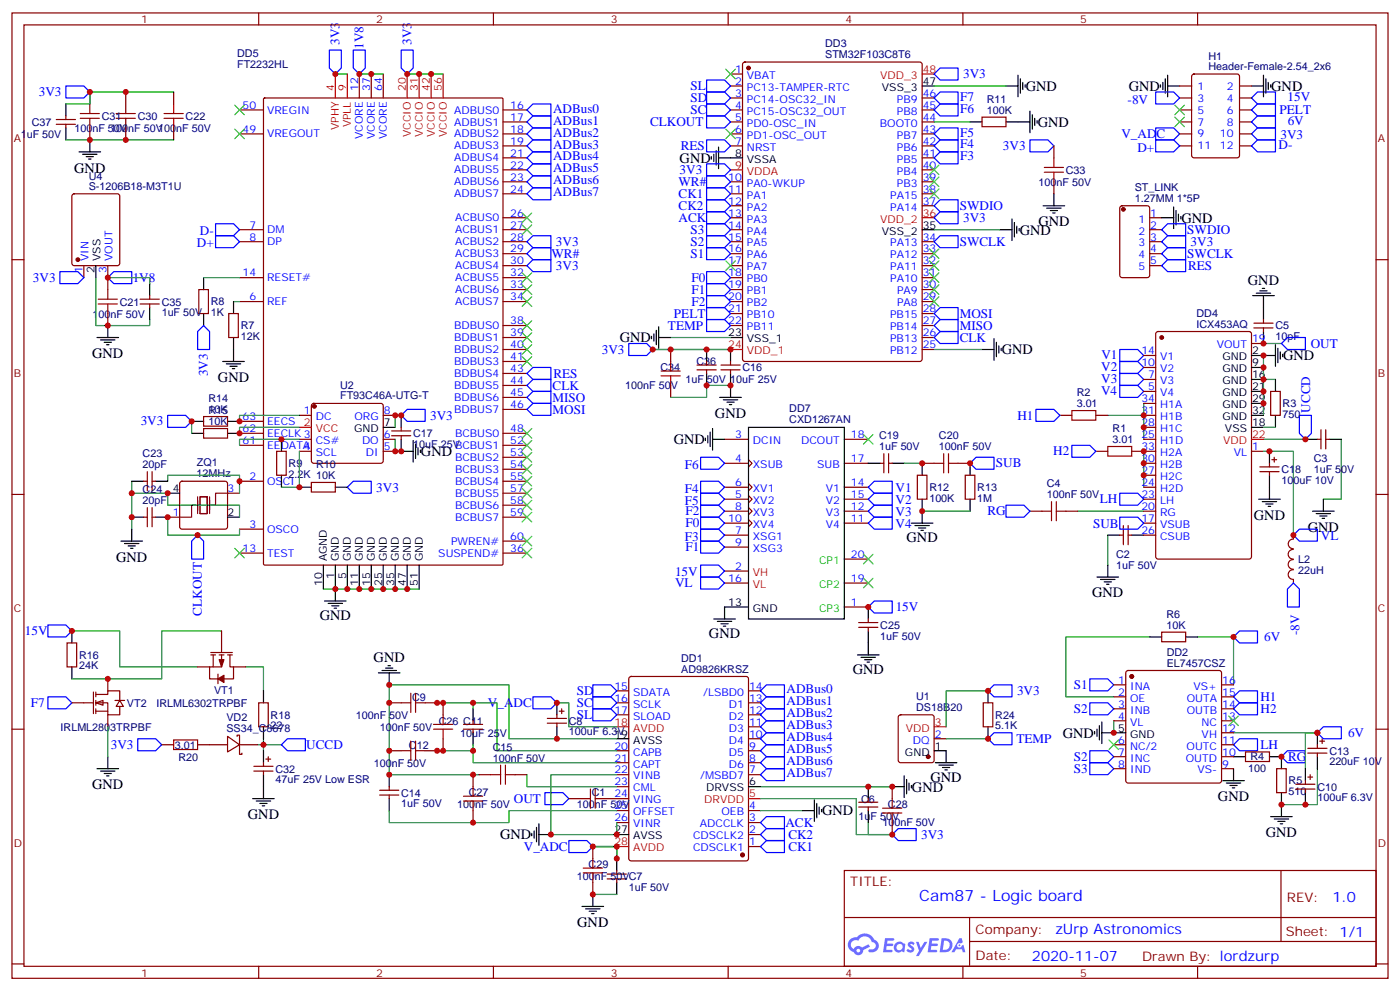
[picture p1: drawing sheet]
<svg xmlns="http://www.w3.org/2000/svg" width="412mm" height="292mm" viewBox="0 0 412 292" stroke-linecap="round" stroke-linejoin="round" font-family="sans-serif">
<defs><g id="words">
<text font-size="4.6" fill="#00f" x="270.8" y="265.4">Cam87 - Logic board</text>
<g font-size="4.2">
<text x="302.2" y="26.7">GND</text>
<text x="332.5" y="26.7">GND</text>
<text x="374.5" y="26.7">GND</text>
<text x="305.7" y="37.3">GND</text>
<text x="200.2" y="47.9">GND</text>
<text x="21.9" y="50.8">GND</text>
<text x="348" y="65.5">GND</text>
<text x="300.4" y="69.1">GND</text>
<text x="305.9" y="66.7">GND</text>
<text x="367.6" y="83.9">GND</text>
<text x="182.6" y="100.8">GND</text>
<text x="27.2" y="105.5">GND</text>
<text x="295.1" y="104.4">GND</text>
<text x="378" y="106.1">GND</text>
<text x="64.2" y="112.6">GND</text>
<text x="210.6" y="123">GND</text>
<text x="198.4" y="130.8">GND</text>
<text x="124" y="134.4">GND</text>
<text x="369.4" y="153">GND</text>
<text x="267.1" y="159.7">GND</text>
<text x="385.2" y="156.6">GND</text>
<text x="34.2" y="165.5">GND</text>
<text x="321.7" y="176">GND</text>
<text x="94.2" y="182.7">GND</text>
<text x="208.8" y="188">GND</text>
<text x="110.1" y="195">GND</text>
<text x="251.2" y="198.5">GND</text>
<text x="313.1" y="217.3">GND</text>
<text x="27.2" y="232.4">GND</text>
<text x="268.6" y="233.1">GND</text>
<text x="274.1" y="230.3">GND</text>
<text x="358.8" y="236">GND</text>
<text x="73" y="241.2">GND</text>
<text x="242.2" y="240.2">GND</text>
<text x="147.3" y="247.2">GND</text>
<text x="372.9" y="246.6">GND</text>
<text x="170" y="273.1">GND</text>
</g>
<g font-size="4.2" fill="#00f">
<text x="392.5" y="265.7">1.0</text>
<text x="310.9" y="275.2">zUrp Astronomics</text>
<text x="304" y="283">2020-11-07</text>
</g>
<g font-size="3.9" fill="#00f">
<text x="100" y="13.3" transform="rotate(-90 100 13.3)">3V3</text>
<text x="107.1" y="14.5" transform="rotate(-90 107.1 14.5)">1V8</text>
<text x="121.2" y="13.3" transform="rotate(-90 121.2 13.3)">3V3</text>
<text x="283.7" y="23.1">3V3</text>
<text x="11.5" y="28.3">3V3</text>
<text x="203.4" y="26.6">SL</text>
<text x="282.9" y="29.6">F7</text>
<text x="379.3" y="29.6">15V</text>
<text x="162.9" y="33.2">ADBus0</text>
<text x="203.4" y="33.6">SC</text>
<text x="203.4" y="30.1">SD</text>
<text x="282.9" y="33.2">F6</text>
<text x="332.2" y="30.6">-8V</text>
<text x="376.9" y="33.7">PELT</text>
<text x="162.9" y="36.7">ADBus1</text>
<text x="162.9" y="40.2">ADBus2</text>
<text x="191.5" y="37.1">CLKOUT</text>
<text x="282.9" y="40.2">F5</text>
<text x="330.3" y="40.7">V_ADC</text>
<text x="377.2" y="40.8">3V3</text>
<text x="379.3" y="36.7">6V</text>
<text x="162.9" y="43.7">ADBus3</text>
<text x="162.9" y="47.3">ADBus4</text>
<text x="200.5" y="44.2">RES</text>
<text x="282.9" y="47.3">F3</text>
<text x="282.9" y="43.7">F4</text>
<text x="295.4" y="44.2">3V3</text>
<text x="335" y="44.6">D+</text>
<text x="376.6" y="43.9">D-</text>
<text x="162.9" y="50.8">ADBus5</text>
<text x="200.2" y="51.2">3V3</text>
<text x="162.9" y="54.3">ADBus6</text>
<text x="162.9" y="57.9">ADBus7</text>
<text x="199.9" y="54.8">WR#</text>
<text x="199.9" y="58.3">CK1</text>
<text x="199.9" y="61.8">CK2</text>
<text x="199.9" y="65.4">ACK</text>
<text x="282.7" y="61.8">SWDIO</text>
<text x="283.7" y="65.4">3V3</text>
<text x="58.9" y="69.3">D-</text>
<text x="203.4" y="68.9">S3</text>
<text x="349.7" y="68.9">SWDIO</text>
<text x="58" y="72.8">D+</text>
<text x="162.5" y="76">WR#</text>
<text x="163.8" y="72.5">3V3</text>
<text x="203.4" y="72.4">S2</text>
<text x="203.4" y="76">S1</text>
<text x="282.7" y="72.4">SWCLK</text>
<text x="349.7" y="76">SWCLK</text>
<text x="350.7" y="72.4">3V3</text>
<text x="9.7" y="83">3V3</text>
<text x="39.1" y="83.1">1V8</text>
<text x="163.8" y="79.5">3V3</text>
<text x="203.7" y="83">F0</text>
<text x="350" y="79.5">RES</text>
<text x="203.7" y="86.6">F1</text>
<text x="198.5" y="93.6">PELT</text>
<text x="203.7" y="90.1">F2</text>
<text x="282.7" y="93.6">MOSI</text>
<text x="196.8" y="97.1">TEMP</text>
<text x="282.7" y="100.7">CLK</text>
<text x="282.7" y="97.1">MISO</text>
<text x="177.3" y="104.1">3V3</text>
<text x="324.4" y="105.9">V1</text>
<text x="386.1" y="102.6">OUT</text>
<text x="61.2" y="110.9" transform="rotate(-90 61.2 110.9)">3V3</text>
<text x="163" y="111.2">RES</text>
<text x="324.4" y="112.9">V3</text>
<text x="324.4" y="109.4">V2</text>
<text x="162.8" y="114.8">CLK</text>
<text x="162.8" y="118.3">MISO</text>
<text x="324.4" y="116.4">V4</text>
<text x="41.4" y="125.3">3V3</text>
<text x="126.7" y="123.8">3V3</text>
<text x="162.8" y="121.8">MOSI</text>
<text x="299.7" y="123.6">H1</text>
<text x="385.9" y="121.6" transform="rotate(-90 385.9 121.6)">UCCD</text>
<text x="293.4" y="137.7">SUB</text>
<text x="310.3" y="134.1">H2</text>
<text x="201.8" y="138.1">F6</text>
<text x="110.8" y="144.9">3V3</text>
<text x="201.7" y="145.2">F4</text>
<text x="201.8" y="148.7">F5</text>
<text x="263.8" y="148.4">V2</text>
<text x="263.8" y="144.8">V1</text>
<text x="324" y="148.2">LH</text>
<text x="201.9" y="155.4">F0</text>
<text x="201.9" y="151.8">F2</text>
<text x="263.8" y="151.9">V3</text>
<text x="263.8" y="155.4">V4</text>
<text x="290.9" y="151.8">RG</text>
<text x="322" y="155.5">SUB</text>
<text x="201.8" y="159.3">F3</text>
<text x="389.1" y="158.9">VL</text>
<text x="201.9" y="162.4">F1</text>
<text x="198.9" y="173">VL</text>
<text x="198.9" y="169.5">15V</text>
<text x="59.4" y="181.3" transform="rotate(-90 59.4 181.3)">CLKOUT</text>
<text x="263.8" y="180.1">15V</text>
<text x="7.3" y="187.1">15V</text>
<text x="372.4" y="188.9">6V</text>
<text x="382.7" y="187" transform="rotate(-90 382.7 187)">-8V</text>
<text x="316.3" y="203">S1</text>
<text x="9.1" y="208.3">F7</text>
<text x="143.7" y="208.3">V_ADC</text>
<text x="169.9" y="204.7">SD</text>
<text x="169.9" y="208.2">SC</text>
<text x="231.7" y="207.8">ADBus1</text>
<text x="231.7" y="204.3">ADBus0</text>
<text x="299.6" y="204.6">3V3</text>
<text x="371.3" y="206.5">H1</text>
<text x="169.9" y="211.8">SL</text>
<text x="231.7" y="214.8">ADBus3</text>
<text x="231.7" y="211.3">ADBus2</text>
<text x="316.3" y="210">S2</text>
<text x="371.3" y="210">H2</text>
<text x="32.6" y="220.6">3V3</text>
<text x="90.2" y="220.7">UCCD</text>
<text x="231.7" y="221.9">ADBus5</text>
<text x="231.7" y="218.4">ADBus4</text>
<text x="299.4" y="218.8">TEMP</text>
<text x="371.3" y="220.6">LH</text>
<text x="397.1" y="217.1">6V</text>
<text x="231.7" y="225.4">ADBus6</text>
<text x="316.3" y="224.1">S2</text>
<text x="316.3" y="227.6">S3</text>
<text x="379.5" y="224.2">RG</text>
<text x="231.7" y="229">ADBus7</text>
<text x="151.4" y="236.5">OUT</text>
<text x="231.4" y="243.7">ACK</text>
<text x="154.3" y="250.7">V_ADC</text>
<text x="232.2" y="250.7">CK1</text>
<text x="232.2" y="247.2">CK2</text>
<text x="271.4" y="247">3V3</text>
</g>
<g font-size="3.9" fill="#800">
<text x="250.5" y="261">TITLE:</text>
<text x="379.1" y="265.7">REV:</text>
<text x="287.4" y="275.2">Company:</text>
<text x="378.7" y="275.8">Sheet: 1/1</text>
<text x="287.4" y="282.9">Date:</text>
<text x="336.4" y="282.9">Drawn By: lordzurp</text>
</g>
<g font-size="3.2" fill="#800">
<text x="41.6" y="6.8">1</text>
<text x="110.8" y="6.8">2</text>
<text x="179.9" y="6.8">3</text>
<text x="249.1" y="6.8">4</text>
<text x="318.2" y="6.8">5</text>
<text x="4.1" y="41.9">A</text>
<text x="405.9" y="41.9">A</text>
<text x="4.1" y="111.1">B</text>
<text x="405.9" y="111.1">B</text>
<text x="4.1" y="180.2">C</text>
<text x="405.9" y="180.2">C</text>
<text x="4.1" y="249.3">D</text>
<text x="405.9" y="249.3">D</text>
<text x="41.6" y="287.6">1</text>
<text x="110.8" y="287.6">2</text>
<text x="179.9" y="287.6">3</text>
<text x="249.1" y="287.6">4</text>
<text x="318.2" y="287.6">5</text>
</g>
<g font-size="3.2" fill="#000080">
<text x="69.8" y="16.8">DD5</text>
<text x="243.1" y="17.1">STM32F103C8T6</text>
<text x="243.1" y="13.9">DD3</text>
<text x="356" y="17.6">H1</text>
<text x="69.8" y="20">FT2232HL</text>
<text x="356" y="20.7">Header-Female-2.54_2x6</text>
<text x="30" y="35.3">C31</text>
<text x="40.6" y="35.3">C30</text>
<text x="54.7" y="35.3">C22</text>
<text x="290.7" y="33.4">100K</text>
<text x="290.7" y="30.3">R11</text>
<text x="6.1" y="40.6">1uF 50V</text>
<text x="9.3" y="37">C37</text>
<text x="21.9" y="38.9">100nF 50V</text>
<text x="32.5" y="38.9">100nF 50V100nF 50V</text>
<text x="26.1" y="52.9">U4</text>
<text x="314" y="51.2">C33</text>
<text x="26.1" y="56">S-1206B18-M3T1U</text>
<text x="305.9" y="54.7">100nF 50V</text>
<text x="334.3" y="59.4">1.27MM 1*5P</text>
<text x="334.3" y="56.2">ST_LINK</text>
<text x="62.1" y="89.9">R8</text>
<text x="27.2" y="93.5">100nF 50V</text>
<text x="35.3" y="90">C21</text>
<text x="47.6" y="93.1">1uF 50V</text>
<text x="47.6" y="90">C35</text>
<text x="62.1" y="93.2">1K</text>
<text x="352.4" y="93.3">DD4</text>
<text x="70.9" y="100.2">12K</text>
<text x="70.9" y="97">R7</text>
<text x="352.4" y="96.5">ICX453AQ</text>
<text x="375.7" y="100.2">10pF</text>
<text x="375.7" y="97">C5</text>
<text x="205.1" y="107.6">C36</text>
<text x="194.5" y="109.3">C34</text>
<text x="201.9" y="112.9">1uF 50V 10uF 25V</text>
<text x="218.7" y="109.4">C16</text>
<text x="61.4" y="118.5">R14</text>
<text x="100.2" y="117.7">FT93C46A-UTG-T</text>
<text x="100.2" y="114.6">U2</text>
<text x="184.2" y="114.6">100nF 50V</text>
<text x="317.2" y="119.9">3.01</text>
<text x="317.2" y="116.7">R2</text>
<text x="377.8" y="120">R3</text>
<text x="61.4" y="121.6">10K</text>
<text x="61.4" y="125.2">10K</text>
<text x="61.4" y="122">R15</text>
<text x="232.5" y="124.7">CXD1267AN</text>
<text x="232.5" y="121.5">DD7</text>
<text x="377.8" y="123.1">750</text>
<text x="121.7" y="132">10uF 25V</text>
<text x="121.7" y="128.8">C17</text>
<text x="259" y="129.4">C19</text>
<text x="276.6" y="129.4">C20</text>
<text x="327.7" y="130.5">3.01</text>
<text x="327.7" y="127.3">R1</text>
<text x="42" y="137.9">20pF</text>
<text x="42" y="134.7">C23</text>
<text x="58" y="137.3">ZQ1</text>
<text x="85" y="137.6">R9</text>
<text x="93.1" y="137.9">R10</text>
<text x="259" y="132.6">1uF 50V</text>
<text x="276.6" y="132.6">100nF 50V</text>
<text x="387" y="136.2">C3</text>
<text x="57.9" y="140.5">12MHz</text>
<text x="85" y="140.8">2.2K 10K</text>
<text x="308.3" y="143.5">C4</text>
<text x="377.5" y="142.5">100uF 10V</text>
<text x="377.5" y="139.4">C18</text>
<text x="387" y="139.4">1uF 50V</text>
<text x="42" y="148.4">20pF</text>
<text x="42" y="145.3">C24</text>
<text x="273.8" y="147.8">100K</text>
<text x="273.8" y="144.7">R12</text>
<text x="287.9" y="147.8">1M</text>
<text x="287.9" y="144.7">R13</text>
<text x="308.3" y="146.7">100nF 50V</text>
<text x="328.8" y="167.6">1uF 50V</text>
<text x="328.8" y="164.4">C2</text>
<text x="382.4" y="165.8">L2</text>
<text x="382.4" y="169">22uH</text>
<text x="259.3" y="185.3">C25</text>
<text x="343.6" y="185.1">10K</text>
<text x="343.6" y="182">R6</text>
<text x="259.3" y="188.4">1uF 50V</text>
<text x="23.3" y="197.2">24K</text>
<text x="23.3" y="194.1">R16</text>
<text x="200.7" y="195">DD1</text>
<text x="343.7" y="196.4">EL7457CSZ</text>
<text x="343.7" y="193.2">DD2</text>
<text x="200.7" y="198.2">AD9826KRSZ</text>
<text x="37.4" y="208.2">VT2</text>
<text x="46.1" y="208.2">IRLML6302TRPBF</text>
<text x="63.1" y="204.4">VT1</text>
<text x="121.4" y="206.4">C9</text>
<text x="269.9" y="209.5">DS18B20</text>
<text x="269.9" y="206.3">U1</text>
<text x="17.8" y="215.2">IRLML2803TRPBF</text>
<text x="66.7" y="215.5">SS34_C8678</text>
<text x="66.7" y="212.3">VD2</text>
<text x="79.7" y="214.8">22</text>
<text x="79.7" y="211.7">R18</text>
<text x="104.8" y="211.7">100nF 50V</text>
<text x="111.8" y="215.2">100nF 50V</text>
<text x="129.3" y="213.4">C26 C11</text>
<text x="167.6" y="213.4">C8</text>
<text x="293.2" y="214.8">5.1K</text>
<text x="293.2" y="211.7">R24</text>
<text x="51.5" y="220.5">3.01</text>
<text x="120.5" y="220.5">C12</text>
<text x="135.6" y="216.9">10uF 25V</text>
<text x="145.2" y="221.1">C15</text>
<text x="167.6" y="216.6">100uF 6.3V</text>
<text x="52.6" y="224">R20</text>
<text x="81.1" y="227.5">C32</text>
<text x="110.1" y="225.8">100nF 50V</text>
<text x="145.2" y="224.3">100nF 50V</text>
<text x="367.7" y="227.5">100</text>
<text x="368.3" y="224">R4</text>
<text x="391.6" y="225.4">220uF 10V</text>
<text x="391.6" y="222.2">C13</text>
<text x="81.1" y="230.8">47uF 25V Low ESR</text>
<text x="379.6" y="231.1">R5</text>
<text x="388.1" y="232.9">C10</text>
<text x="118.2" y="237.8">1uF 50V</text>
<text x="118.2" y="234.6">C14</text>
<text x="134.7" y="238.1">100nF 50V</text>
<text x="138.1" y="234.6">C27</text>
<text x="170" y="238.1">100nF 50V</text>
<text x="174.3" y="234.6">C1</text>
<text x="253.7" y="236.4">C6</text>
<text x="261.6" y="238.1">C28</text>
<text x="379.6" y="234.3">510</text>
<text x="388.1" y="236">100uF 6.3V</text>
<text x="252.9" y="241.7">1uF 50V</text>
<text x="259.9" y="243.4">100nF 50V</text>
<text x="173.4" y="255.7">C29</text>
<text x="170" y="259.3">100nF 50VC7</text>
<text x="185.2" y="262.5">1uF 50V</text>
</g>
<g font-size="3.2" fill="#00f">
<text x="216.5" y="21.4">1</text>
<text x="220" y="23.2">VBAT</text>
<text x="105.5" y="26.7" transform="rotate(-90 105.5 26.7)">12</text>
<text x="109" y="26.7" transform="rotate(-90 109 26.7)">37</text>
<text x="112.5" y="26.7" transform="rotate(-90 112.5 26.7)">64</text>
<text x="216.5" y="25">2</text>
<text x="216.5" y="28.5">3</text>
<text x="220" y="26.7">PC13-TAMPER-RTC</text>
<text x="271.8" y="28.5">46</text>
<text x="352.8" y="26.4">1</text>
<text x="352.8" y="29.9">3</text>
<text x="361.3" y="26.4">2</text>
<text x="361.3" y="29.9">4</text>
<text x="71.5" y="32">50</text>
<text x="78.7" y="33.4">VREGIN</text>
<text x="133.8" y="33.4">ADBUS0</text>
<text x="150.3" y="32">16</text>
<text x="150.3" y="35.6">17</text>
<text x="216.5" y="32">4</text>
<text x="216.5" y="35.6">5</text>
<text x="220" y="30.3">PC14-OSC32_IN</text>
<text x="220" y="33.8">PC15-OSC32_OUT</text>
<text x="264.2" y="33.8">PB8</text>
<text x="264.2" y="30.3">PB9</text>
<text x="271.8" y="35.6">44</text>
<text x="271.8" y="32">45</text>
<text x="352.8" y="33.4">5</text>
<text x="361.3" y="33.4">6</text>
<text x="71.5" y="39.1">49</text>
<text x="78.7" y="40.5">VREGOUT</text>
<text x="106.9" y="41" transform="rotate(-90 106.9 41)">VCORE</text>
<text x="110.4" y="41" transform="rotate(-90 110.4 41)">VCORE</text>
<text x="113.9" y="41" transform="rotate(-90 113.9 41)">VCORE</text>
<text x="133.8" y="37">ADBUS1</text>
<text x="133.8" y="40.5">ADBUS2</text>
<text x="150.3" y="39.1">18</text>
<text x="216.5" y="39.1">6</text>
<text x="220" y="37.3">PD0-OSC_IN</text>
<text x="220" y="40.9">PD1-OSC_OUT</text>
<text x="259.2" y="37.3">BOOT0</text>
<text x="264.2" y="40.9">PB7</text>
<text x="271.8" y="39.1">43</text>
<text x="352.8" y="37">7</text>
<text x="352.8" y="40.5">9</text>
<text x="359.3" y="40.5">10</text>
<text x="361.3" y="37">8</text>
<text x="133.8" y="44">ADBUS3</text>
<text x="133.8" y="47.6">ADBUS4</text>
<text x="150.3" y="42.6">19</text>
<text x="150.3" y="46.1">21</text>
<text x="216.5" y="42.6">7</text>
<text x="220" y="44.4">NRST</text>
<text x="264.2" y="47.9">PB5</text>
<text x="264.2" y="44.4">PB6</text>
<text x="271.8" y="46.1">41</text>
<text x="271.8" y="42.6">42</text>
<text x="352.8" y="44">11</text>
<text x="359.3" y="44">12</text>
<text x="133.8" y="51.1">ADBUS5</text>
<text x="150.3" y="49.7">22</text>
<text x="150.3" y="53.2">23</text>
<text x="214.5" y="53.2">10</text>
<text x="264.2" y="51.4">PB4</text>
<text x="271.8" y="53.2">39</text>
<text x="271.8" y="49.7">40</text>
<text x="133.8" y="54.6">ADBUS6</text>
<text x="133.8" y="58.1">ADBUS7</text>
<text x="150.3" y="56.7">24</text>
<text x="214.5" y="56.7">11</text>
<text x="220" y="55">PA0-WKUP</text>
<text x="220" y="58.5">PA1</text>
<text x="262.2" y="58.5">PA15</text>
<text x="264.2" y="55">PB3</text>
<text x="271.8" y="56.7">38</text>
<text x="134" y="65.2">ACBUS0</text>
<text x="150.3" y="63.8">26</text>
<text x="214.5" y="60.3">12</text>
<text x="214.5" y="63.8">13</text>
<text x="220" y="62">PA2</text>
<text x="220" y="65.5">PA3</text>
<text x="262.2" y="62">PA14</text>
<text x="271.8" y="60.3">37</text>
<text x="335.3" y="65.5">1</text>
<text x="338.8" y="63.8">1</text>
<text x="73.5" y="67.3">7</text>
<text x="73.5" y="70.8">8</text>
<text x="78.7" y="68.7">DM</text>
<text x="134" y="68.7">ACBUS1</text>
<text x="150.3" y="67.3">27</text>
<text x="150.3" y="70.8">28</text>
<text x="214.5" y="67.3">14</text>
<text x="214.5" y="70.8">15</text>
<text x="220" y="69.1">PA4</text>
<text x="271.8" y="70.8">34</text>
<text x="335.3" y="69.1">2</text>
<text x="338.8" y="70.8">3</text>
<text x="338.8" y="67.3">2</text>
<text x="26.1" y="76.9" transform="rotate(-90 26.1 76.9)">VIN</text>
<text x="33.2" y="76.9" transform="rotate(-90 33.2 76.9)">VOUT</text>
<text x="78.7" y="72.2">DP</text>
<text x="134" y="72.2">ACBUS2</text>
<text x="134" y="75.8">ACBUS3</text>
<text x="150.3" y="74.4">29</text>
<text x="150.3" y="77.9">30</text>
<text x="214.5" y="74.4">16</text>
<text x="214.5" y="77.9">17</text>
<text x="220" y="72.6">PA5</text>
<text x="220" y="76.1">PA6</text>
<text x="262.2" y="76.1">PA12</text>
<text x="262.2" y="72.6">PA13</text>
<text x="271.8" y="77.9">32</text>
<text x="271.8" y="74.4">33</text>
<text x="335.3" y="76.1">4</text>
<text x="335.3" y="72.6">3</text>
<text x="338.8" y="77.9">5</text>
<text x="338.8" y="74.4">4</text>
<text x="24.3" y="80.4" transform="rotate(-90 24.3 80.4)">1</text>
<text x="31.4" y="80.4" transform="rotate(-90 31.4 80.4)">3</text>
<text x="71.5" y="81.4">14</text>
<text x="78.7" y="82.8">RESET#</text>
<text x="134" y="79.3">ACBUS4</text>
<text x="134" y="82.8">ACBUS5</text>
<text x="150.3" y="81.4">32</text>
<text x="214.5" y="81.4">18</text>
<text x="220" y="79.7">PA7</text>
<text x="220" y="83.2">PB0</text>
<text x="262.2" y="83.2">PA10</text>
<text x="262.2" y="79.7">PA11</text>
<text x="271.8" y="81.4">31</text>
<text x="335.3" y="79.7">5</text>
<text x="73.5" y="88.5">6</text>
<text x="78.7" y="89.9">REF</text>
<text x="134" y="86.4">ACBUS6</text>
<text x="134" y="89.9">ACBUS7</text>
<text x="150.3" y="84.9">33</text>
<text x="150.3" y="88.5">34</text>
<text x="214.5" y="84.9">19</text>
<text x="214.5" y="88.5">20</text>
<text x="220" y="86.7">PB1</text>
<text x="264.2" y="86.7">PA9</text>
<text x="271.8" y="88.5">29</text>
<text x="271.8" y="84.9">30</text>
<text x="150.3" y="95.5">38</text>
<text x="214.5" y="92">21</text>
<text x="214.5" y="95.5">22</text>
<text x="220" y="90.2">PB2</text>
<text x="220" y="93.8">PB10</text>
<text x="262.2" y="93.8">PB15</text>
<text x="264.2" y="90.2">PA8</text>
<text x="271.8" y="95.5">27</text>
<text x="271.8" y="92">28</text>
<text x="133.8" y="96.9">BDBUS0</text>
<text x="133.8" y="100.5">BDBUS1</text>
<text x="150.3" y="99.1">39</text>
<text x="220" y="97.3">PB11</text>
<text x="262.2" y="100.8">PB13</text>
<text x="262.2" y="97.3">PB14</text>
<text x="271.8" y="99.1">26</text>
<text x="368.8" y="100.8">19</text>
<text x="133.8" y="104">BDBUS2</text>
<text x="133.8" y="107.5">BDBUS3</text>
<text x="150.3" y="102.6">40</text>
<text x="150.3" y="106.1">41</text>
<text x="262.2" y="104.4">PB12</text>
<text x="271.8" y="102.6">25</text>
<text x="336.2" y="104.4">14</text>
<text x="336.2" y="107.9">10</text>
<text x="341.7" y="106.1">V1</text>
<text x="358.4" y="102.6">VOUT</text>
<text x="133.8" y="111.1">BDBUS4</text>
<text x="150.3" y="109.6">43</text>
<text x="150.3" y="113.2">44</text>
<text x="338.2" y="111.4">7</text>
<text x="341.7" y="109.6">V2</text>
<text x="341.7" y="113.2">V3</text>
<text x="133.8" y="114.6">BDBUS5</text>
<text x="133.8" y="118.1">BDBUS6</text>
<text x="150.3" y="116.7">45</text>
<text x="336.2" y="118.5">34</text>
<text x="338.2" y="114.9">5</text>
<text x="341.7" y="116.7">V4</text>
<text x="71.5" y="123.8">63</text>
<text x="78.7" y="125.2">EECS</text>
<text x="89.5" y="122">1</text>
<text x="93" y="123.8">DC</text>
<text x="104.4" y="123.8">ORG</text>
<text x="113.1" y="122">8</text>
<text x="133.8" y="121.6">BDBUS7</text>
<text x="150.3" y="120.2">46</text>
<text x="336.2" y="122">31</text>
<text x="336.2" y="125.5">28</text>
<text x="341.7" y="120.2">H1A</text>
<text x="341.7" y="123.8">H1B</text>
<text x="71.5" y="127.3">62</text>
<text x="71.5" y="130.8">61</text>
<text x="78.7" y="128.7">EECLK 3</text>
<text x="93" y="130.8">CS#</text>
<text x="106.6" y="130.8">DO</text>
<text x="113.1" y="129">6</text>
<text x="134" y="128.7">BCBUS0</text>
<text x="150.3" y="127.3">48</text>
<text x="150.3" y="130.8">52</text>
<text x="216.5" y="129">3</text>
<text x="221.8" y="130.8">DCIN</text>
<text x="236" y="130.8">DCOUT</text>
<text x="250.6" y="129">18</text>
<text x="336.2" y="129">25</text>
<text x="341.7" y="127.3">H1C</text>
<text x="341.7" y="130.8">H1D</text>
<text x="78.7" y="132.2">EEDATA</text>
<text x="89.5" y="132.6">4</text>
<text x="93" y="134.3">SCL</text>
<text x="107.8" y="134.3">DI</text>
<text x="113.1" y="132.6">5</text>
<text x="134" y="132.2">BCBUS1</text>
<text x="134" y="135.7">BCBUS2</text>
<text x="150.3" y="134.3">53</text>
<text x="150.3" y="137.9">54</text>
<text x="216.5" y="136.1">4</text>
<text x="221.8" y="137.9">XSUB</text>
<text x="240.7" y="137.9">SUB</text>
<text x="250.6" y="136.1">17</text>
<text x="336.2" y="132.6">33</text>
<text x="336.2" y="136.1">30</text>
<text x="341.7" y="134.3">H2A</text>
<text x="341.7" y="137.9">H2B</text>
<text x="363.4" y="134.3">VL</text>
<text x="368.8" y="132.6">1</text>
<text x="73.5" y="141.4">2</text>
<text x="78.7" y="142.8">OSCI</text>
<text x="134" y="139.3">BCBUS3</text>
<text x="134" y="142.8">BCBUS4</text>
<text x="150.3" y="141.4">55</text>
<text x="216.5" y="143.2">6</text>
<text x="250.6" y="143.2">14</text>
<text x="336.2" y="139.6">27</text>
<text x="336.2" y="143.2">24</text>
<text x="341.7" y="141.4">H2C</text>
<text x="67" y="144.9">3</text>
<text x="134" y="146.3">BCBUS5</text>
<text x="134" y="149.9">BCBUS6</text>
<text x="150.3" y="144.9">57</text>
<text x="150.3" y="148.4">58</text>
<text x="216.5" y="146.7">5</text>
<text x="221.8" y="148.4">XV2</text>
<text x="221.8" y="144.9">XV1</text>
<text x="243.2" y="144.9">V1</text>
<text x="243.2" y="148.4">V2</text>
<text x="250.6" y="146.7">15</text>
<text x="336.2" y="146.7">23</text>
<text x="341.7" y="144.9">H2D</text>
<text x="341.7" y="148.4">LH</text>
<text x="50.9" y="152">1</text>
<text x="73.5" y="155.5">3</text>
<text x="134" y="153.4">BCBUS7</text>
<text x="150.3" y="152">59</text>
<text x="214.5" y="153.7">10</text>
<text x="216.5" y="150.2">8</text>
<text x="221.8" y="152">XV3</text>
<text x="221.8" y="155.5">XV4</text>
<text x="243.2" y="155.5">V4</text>
<text x="243.2" y="152">V3</text>
<text x="250.6" y="153.7">11</text>
<text x="250.6" y="150.2">12</text>
<text x="336.2" y="150.2">20</text>
<text x="336.2" y="153.7">17</text>
<text x="341.7" y="152">RG</text>
<text x="341.7" y="155.5">VSUB</text>
<text x="78.7" y="156.9">OSCO</text>
<text x="132.9" y="160.4">PWREN#</text>
<text x="150.3" y="159">60</text>
<text x="216.5" y="157.3">7</text>
<text x="216.5" y="160.8">9</text>
<text x="221.8" y="159">XSG1</text>
<text x="336.2" y="157.3">26</text>
<text x="341.7" y="159">CSUB</text>
<text x="71.5" y="162.6">13</text>
<text x="78.7" y="164">TEST</text>
<text x="129.1" y="164">SUSPEND#</text>
<text x="150.3" y="162.6">36</text>
<text x="216.5" y="167.9">2</text>
<text x="221.8" y="162.6">XSG3</text>
<text x="250.6" y="164.3">20</text>
<text x="214.5" y="171.4">16</text>
<text x="250.6" y="171.4">19</text>
<text x="250.6" y="178.4">1</text>
<text x="181" y="203.1">15</text>
<text x="220.7" y="203.1">14</text>
<text x="329.4" y="201.4">1</text>
<text x="332.9" y="203.1">INA</text>
<text x="351.6" y="203.1">VS+</text>
<text x="360" y="201.4">16</text>
<text x="181" y="206.7">16</text>
<text x="186.5" y="204.9">SDATA</text>
<text x="186.5" y="208.4">SCLK</text>
<text x="207.2" y="204.9">/LSBD0</text>
<text x="214.7" y="208.4">D1</text>
<text x="220.7" y="206.7">13</text>
<text x="329.4" y="204.9">2</text>
<text x="329.4" y="208.4">3</text>
<text x="332.9" y="206.7">OE</text>
<text x="349.6" y="206.7">OUTA</text>
<text x="360" y="208.4">14</text>
<text x="360" y="204.9">15</text>
<text x="181" y="210.2">17</text>
<text x="186.5" y="211.9">SLOAD</text>
<text x="214.7" y="215.5">D3</text>
<text x="214.7" y="211.9">D2</text>
<text x="220.7" y="213.7">11</text>
<text x="220.7" y="210.2">12</text>
<text x="329.4" y="211.9">4</text>
<text x="332.9" y="210.2">INB</text>
<text x="332.9" y="213.7">VL</text>
<text x="349.6" y="210.2">OUTB</text>
<text x="353.9" y="213.7">NC</text>
<text x="360" y="215.5">12</text>
<text x="360" y="211.9">13</text>
<text x="181" y="220.8">20</text>
<text x="214.7" y="219">D4</text>
<text x="220.7" y="220.8">9</text>
<text x="220.7" y="217.2">10</text>
<text x="268.9" y="219">DQ</text>
<text x="275.3" y="217.2">2</text>
<text x="329.4" y="219">6</text>
<text x="332.9" y="220.8">NC/2</text>
<text x="349.5" y="220.8">OUTC</text>
<text x="354" y="217.2">VH</text>
<text x="360" y="219">11</text>
<text x="181" y="224.3">21</text>
<text x="181" y="227.8">22</text>
<text x="186.5" y="222.5">CAPB</text>
<text x="186.5" y="226.1">CAPT</text>
<text x="214.7" y="226.1">D6</text>
<text x="214.7" y="222.5">D5</text>
<text x="220.7" y="227.8">7</text>
<text x="220.7" y="224.3">8</text>
<text x="329.4" y="222.5">7</text>
<text x="329.4" y="226.1">8</text>
<text x="332.9" y="224.3">INC</text>
<text x="332.9" y="227.8">IND</text>
<text x="349.3" y="224.3">OUTD</text>
<text x="352.7" y="227.8">VS-</text>
<text x="360" y="226.1">9</text>
<text x="360" y="222.5">10</text>
<text x="181" y="231.4">23</text>
<text x="186.5" y="229.6">VINB</text>
<text x="186.5" y="233.1">CML</text>
<text x="206.3" y="229.6">/MSBD7</text>
<text x="181" y="234.9">24</text>
<text x="181" y="238.4">25</text>
<text x="186.5" y="236.6">VING</text>
<text x="220.7" y="238.4">4</text>
<text x="181" y="241.9">26</text>
<text x="186.5" y="240.2">OFFSET</text>
<text x="186.5" y="243.7">VINR</text>
<text x="206.2" y="243.7">ADCCLK</text>
<text x="212.5" y="240.2">OEB</text>
<text x="220.7" y="245.5">2</text>
<text x="220.7" y="241.9">3</text>
<text x="204.2" y="250.8">CDSCLK1</text>
<text x="204.2" y="247.2">CDSCLK2</text>
<text x="220.7" y="249">1</text>
</g>
<g font-size="3.2" fill="#f00">
<text x="259.2" y="23.2">VDD_3</text>
<text x="271.8" y="21.4">48</text>
<text x="98.4" y="26.7" transform="rotate(-90 98.4 26.7)">4</text>
<text x="102" y="26.7" transform="rotate(-90 102 26.7)">9</text>
<text x="119.6" y="26.7" transform="rotate(-90 119.6 26.7)">20</text>
<text x="123.1" y="26.7" transform="rotate(-90 123.1 26.7)">31</text>
<text x="126.6" y="26.7" transform="rotate(-90 126.6 26.7)">42</text>
<text x="130.2" y="26.7" transform="rotate(-90 130.2 26.7)">56</text>
<text x="99.8" y="38.3" transform="rotate(-90 99.8 38.3)">VPHY</text>
<text x="103.4" y="37.5" transform="rotate(-90 103.4 37.5)">VPLL</text>
<text x="121" y="40.3" transform="rotate(-90 121 40.3)">VCCIO</text>
<text x="124.5" y="40.3" transform="rotate(-90 124.5 40.3)">VCCIO</text>
<text x="128.1" y="40.3" transform="rotate(-90 128.1 40.3)">VCCIO</text>
<text x="131.6" y="40.3" transform="rotate(-90 131.6 40.3)">VCCIO</text>
<text x="216.5" y="49.7">9</text>
<text x="220" y="51.4">VDDA</text>
<text x="259.2" y="65.5">VDD_2</text>
<text x="271.8" y="63.8">36</text>
<text x="214.5" y="102.6">24</text>
<text x="220" y="104.4">VDD_1</text>
<text x="89.5" y="125.5">2</text>
<text x="93" y="127.3">VCC</text>
<text x="360.3" y="130.8">VDD</text>
<text x="368.8" y="129">22</text>
<text x="221.8" y="169.6">VH</text>
<text x="221.8" y="173.1">VL</text>
<text x="181" y="213.7">18</text>
<text x="186.5" y="215.5">AVDD</text>
<text x="266.8" y="215.5">VDD</text>
<text x="275.3" y="213.7">3</text>
<text x="207.5" y="236.6">DRVDD</text>
<text x="220.7" y="234.9">5</text>
<text x="181" y="249">28</text>
<text x="186.5" y="250.8">AVDD</text>
</g>
<g font-size="3.2">
<text x="259.8" y="26.7">VSS_3</text>
<text x="271.8" y="25">47</text>
<text x="216.5" y="46.1">8</text>
<text x="220" y="47.9">VSSA</text>
<text x="259.8" y="69.1">VSS_2</text>
<text x="271.8" y="67.3">35</text>
<text x="29.6" y="76.9" transform="rotate(-90 29.6 76.9)">VSS</text>
<text x="27.9" y="80.4" transform="rotate(-90 27.9 80.4)">2</text>
<text x="214.5" y="99.1">23</text>
<text x="220" y="100.8">VSS_1</text>
<text x="360.1" y="106.1">GND</text>
<text x="368.8" y="107.9">9</text>
<text x="368.8" y="104.4">2</text>
<text x="360.1" y="113.2">GND</text>
<text x="360.1" y="109.6">GND</text>
<text x="368.8" y="111.4">16</text>
<text x="360.1" y="116.7">GND</text>
<text x="368.8" y="118.5">29</text>
<text x="368.8" y="114.9">21</text>
<text x="113.1" y="125.5">7</text>
<text x="360.1" y="123.8">GND</text>
<text x="360.1" y="120.2">GND</text>
<text x="368.8" y="125.5">18</text>
<text x="368.8" y="122">32</text>
<text x="104.3" y="127.3">GND</text>
<text x="360.8" y="127.3">VSS</text>
<text x="50.9" y="144.9">4</text>
<text x="67" y="152">2</text>
<text x="96.3" y="165.4" transform="rotate(-90 96.3 165.4)">AGND</text>
<text x="99.8" y="165.4" transform="rotate(-90 99.8 165.4)">GND</text>
<text x="103.4" y="165.4" transform="rotate(-90 103.4 165.4)">GND</text>
<text x="106.9" y="165.4" transform="rotate(-90 106.9 165.4)">GND</text>
<text x="110.4" y="165.4" transform="rotate(-90 110.4 165.4)">GND</text>
<text x="113.9" y="165.4" transform="rotate(-90 113.9 165.4)">GND</text>
<text x="117.5" y="165.4" transform="rotate(-90 117.5 165.4)">GND</text>
<text x="121" y="165.4" transform="rotate(-90 121 165.4)">GND</text>
<text x="124.5" y="165.4" transform="rotate(-90 124.5 165.4)">GND</text>
<text x="94.9" y="172.6" transform="rotate(-90 94.9 172.6)">10</text>
<text x="98.4" y="170.6" transform="rotate(-90 98.4 170.6)">1</text>
<text x="102" y="170.6" transform="rotate(-90 102 170.6)">5</text>
<text x="105.5" y="172.6" transform="rotate(-90 105.5 172.6)">11</text>
<text x="109" y="172.6" transform="rotate(-90 109 172.6)">15</text>
<text x="112.5" y="172.6" transform="rotate(-90 112.5 172.6)">25</text>
<text x="116.1" y="172.6" transform="rotate(-90 116.1 172.6)">35</text>
<text x="119.6" y="172.6" transform="rotate(-90 119.6 172.6)">47</text>
<text x="123.1" y="172.6" transform="rotate(-90 123.1 172.6)">51</text>
<text x="214.5" y="178.4">13</text>
<text x="221.8" y="180.2">GND</text>
<text x="329.4" y="215.5">5</text>
<text x="181" y="217.2">19</text>
<text x="186.5" y="219">AVSS</text>
<text x="275.3" y="220.8">1</text>
<text x="332.9" y="217.2">GND</text>
<text x="266.6" y="222.5">GND</text>
<text x="208" y="233.1">DRVSS</text>
<text x="220.7" y="231.4">6</text>
<text x="181" y="245.5">27</text>
<text x="186.5" y="247.2">AVSS</text>
</g>
<g font-size="3.2" fill="#0f0">
<text x="241.3" y="166.1">CP1</text>
<text x="241.3" y="173.1">CP2</text>
<text x="241.3" y="180.2">CP3</text>
</g>
</g></defs>
<g fill="none" stroke="#00f" stroke-width=".35">
<path d="M97 14.7h3.5v5.3l-1.7 1.8-1.8-1.8zM104.1 14.7h3.5v5.3l-1.8 1.8-1.7-1.8zM118.2 14.7h3.5v5.3l-1.8 1.8-1.7-1.8zM155.2 32.4l1.8-1.8h5.3v3.5h-5.3zM155.2 35.9l1.8-1.8h5.3v3.6h-5.3zM155.2 39.4l1.8-1.7h5.3v3.5h-5.3zM208.1 30.6h5.3l1.8 1.8-1.8 1.7h-5.3zM208.1 27.1h5.3l1.8 1.8-1.8 1.7h-5.3zM208.1 23.6h5.3l1.8 1.7-1.8 1.8h-5.3zM208.1 34.1h5.3l1.8 1.8-1.8 1.8h-5.3zM275.2 39.4l1.7-1.7h5.3v3.5h-5.3zM275.2 32.4l1.7-1.8h5.3v3.5h-5.3z"/>
<path d="M275.2 28.9l1.7-1.8h5.3v3.5h-5.3zM275.2 21.8l1.7-1.8h5.3v3.6h-5.3zM340.4 37.7h5.3l1.8 1.7-1.8 1.8h-5.3zM368.7 28.9l1.7-1.8h5.3v3.5h-5.3zM370.4 37.7h5.3v3.5h-5.3l-1.7-1.8zM155.2 43l1.8-1.8h5.3v3.5h-5.3zM155.2 46.5l1.8-1.8h5.3v3.6h-5.3zM155.2 50l1.8-1.7h5.3v3.5h-5.3zM155.2 53.6l1.8-1.8h5.3v3.5h-5.3zM155.2 57.1l1.8-1.8h5.3v3.5h-5.3zM208.1 51.8h5.3l1.8 1.8-1.8 1.7h-5.3zM208.1 55.3h5.3l1.8 1.8-1.8 1.7h-5.3z"/>
<path d="M208.1 58.8h5.3l1.8 1.8-1.8 1.8h-5.3zM208.1 41.2h5.3l1.8 1.8-1.8 1.7h-5.3zM208.1 48.3h5.3l1.8 1.7-1.8 1.8h-5.3zM275.2 46.5l1.7-1.8h5.3v3.6h-5.3zM275.2 43l1.7-1.8h5.3v3.5h-5.3zM340.4 41.2h5.3l1.8 1.8-1.8 1.7h-5.3zM368.7 43l1.7-1.8h5.3v3.5h-5.3zM63.5 65.9h5.3l1.8 1.8-1.8 1.7h-5.3zM63.5 69.4h5.3l1.8 1.8-1.8 1.8h-5.3zM155.2 74.7l1.8-1.7h5.3v3.5h-5.3zM155.2 71.2l1.8-1.8h5.3v3.6h-5.3zM155.2 78.2l1.8-1.7h5.3v3.5h-5.3z"/>
<path d="M208.1 62.4h5.3l1.8 1.7-1.8 1.8h-5.3zM208.1 65.9h5.3l1.8 1.8-1.8 1.7h-5.3zM208.1 69.4h5.3l1.8 1.8-1.8 1.8h-5.3zM208.1 73h5.3l1.8 1.7-1.8 1.8h-5.3zM275.2 64.1l1.7-1.7h5.3v3.5h-5.3zM275.2 60.6l1.7-1.8h5.3v3.6h-5.3zM275.2 71.2l1.7-1.8h5.3v3.6h-5.3zM342.2 74.7l1.8-1.7h5.2v3.5h-5.2zM342.2 78.2l1.8-1.7h5.2v3.5h-5.2zM342.2 67.7l1.8-1.8h5.2v3.5h-5.2zM342.2 71.2l1.8-1.8h5.2v3.6h-5.2zM60 95.9l1.7 1.7v5.3h-3.5v-5.3z"/>
<path d="M208.1 80h5.3l1.8 1.8-1.8 1.7h-5.3zM208.1 83.5h5.3l1.8 1.8-1.8 1.8h-5.3zM208.1 87.1h5.3l1.8 1.7-1.8 1.8h-5.3zM208.1 90.6h5.3l1.8 1.8-1.8 1.7h-5.3zM208.1 94.1h5.3l1.8 1.8-1.8 1.7h-5.3zM275.2 99.4l1.7-1.8h5.3v3.6h-5.3zM275.2 95.9l1.7-1.8h5.3v3.5h-5.3zM275.2 92.4l1.7-1.8h5.3v3.5h-5.3zM155.2 110l1.8-1.8h5.3v3.6h-5.3zM155.2 113.5l1.8-1.7h5.3v3.5h-5.3zM155.2 117.1l1.8-1.8h5.3v3.5h-5.3zM185.2 101.2h5.3l1.8 1.7-1.8 1.8h-5.3z"/>
<path d="M329.8 113.5h5.3l1.8 1.8-1.8 1.8h-5.3zM329.8 110h5.3l1.8 1.8-1.8 1.7h-5.3zM329.8 106.5h5.3l1.8 1.7-1.8 1.8h-5.3zM329.8 102.9h5.3l1.8 1.8-1.8 1.8h-5.3zM377.5 101.2l1.7-1.8h5.3v3.5h-5.3zM118.2 122.3l1.7-1.7h5.3v3.5h-5.3zM155.2 120.6l1.8-1.8h5.3v3.5h-5.3zM206.4 134.7h5.3l1.7 1.8-1.7 1.7h-5.3zM285.8 136.5l1.7-1.8h5.3v3.5h-5.3zM305.2 120.6h5.2l1.8 1.7-1.8 1.8h-5.2zM315.7 131.2h5.3l1.8 1.7-1.8 1.8h-5.3zM382.8 122.3h3.5v5.3l-1.8 1.8-1.7-1.8z"/>
<path d="M58.2 157.6l1.8 1.8v5.3h-3.6v-5.3zM102.3 143.5l1.8-1.8h5.3v3.6h-5.3zM206.4 145.3h5.3l1.7 1.7-1.7 1.8h-5.3zM206.4 141.7h5.3l1.7 1.8-1.7 1.8h-5.3zM206.4 155.9h5.3l1.7 1.7-1.7 1.8h-5.3zM206.4 152.3h5.3l1.7 1.8-1.7 1.8h-5.3zM206.4 159.4h5.3l1.7 1.7-1.7 1.8h-5.3zM206.4 148.8h5.3l1.7 1.8-1.7 1.7h-5.3zM255.8 143.5l1.7-1.8h5.3v3.6h-5.3zM255.8 147l1.7-1.7h5.3v3.5h-5.3zM255.8 150.6l1.7-1.8h5.3v3.5h-5.3zM255.8 154.1l1.7-1.8h5.3v3.6h-5.3z"/>
<path d="M296.3 148.8h5.3l1.8 1.8-1.8 1.7h-5.3zM329.8 145.3h5.3l1.8 1.7-1.8 1.8h-5.3zM329.8 152.3h5.3l1.8 1.8-1.8 1.8h-5.3zM381 157.6l1.8-1.7h5.3v3.5h-5.3zM206.4 170h5.3l1.7 1.7-1.7 1.8h-5.3zM206.4 166.4h5.3l1.7 1.8-1.7 1.8h-5.3zM255.8 178.8l1.7-1.8h5.3v3.6h-5.3zM381 171.7l1.8 1.8v5.3h-3.6v-5.3zM321 200h5.3l1.8 1.7-1.8 1.8h-5.3zM365.1 185.8h5.3v3.6h-5.3l-1.7-1.8zM14.1 205.2h5.3l1.8 1.8-1.8 1.8h-5.3zM40.6 217.6h5.3l1.7 1.8-1.7 1.7h-5.3z"/>
<path d="M157 205.2h5.3l1.7 1.8-1.7 1.8h-5.3zM174.6 201.7h5.3l1.8 1.8-1.8 1.7h-5.3zM174.6 205.2h5.3l1.8 1.8-1.8 1.8h-5.3zM174.6 208.8h5.3l1.8 1.7-1.8 1.8h-5.3zM224 217.6l1.8-1.8h5.3v3.6h-5.3zM224 214.1l1.8-1.8h5.3v3.5h-5.3zM224 210.5l1.8-1.7h5.3v3.5h-5.3zM224 207l1.8-1.8h5.3v3.6h-5.3zM224 203.5l1.8-1.8h5.3v3.5h-5.3zM291 203.5l1.8-1.8h5.3v3.5h-5.3zM291 217.6l1.8-1.8h5.3v3.6h-5.3zM321 207h5.3l1.8 1.8-1.8 1.7h-5.3z"/>
<path d="M363.4 208.8l1.7-1.8h5.3v3.5h-5.3zM363.4 205.2l1.7-1.7h5.3v3.5h-5.3zM365.1 217.6h5.3v3.5h-5.3l-1.7-1.7zM388.1 215.8l1.7-1.7h5.3v3.5h-5.3zM160.5 233.5h5.3l1.8 1.7-1.8 1.8h-5.3zM224 228.2l1.8-1.8h5.3v3.5h-5.3zM224 224.6l1.8-1.7h5.3v3.5h-5.3zM224 221.1l1.8-1.7h5.3v3.5h-5.3zM321 221.1h5.3l1.8 1.8-1.8 1.7h-5.3zM321 224.6h5.3l1.8 1.8-1.8 1.8h-5.3zM377.5 222.9l1.7-1.8h5.3v3.5h-5.3zM167.6 247.6h5.3l1.7 1.7-1.7 1.8h-5.3z"/>
<path d="M224 249.3l1.8-1.7h5.3v3.5h-5.3zM224 245.8l1.8-1.7h5.3v3.5h-5.3zM224 242.3l1.8-1.8h5.3v3.6h-5.3zM262.8 245.8l1.8-1.7h5.3v3.5h-5.3z"/>
</g>
<g fill="none" stroke="#870000" stroke-width=".35">
<path d="M219 18.5l.4-.2h51.5l.7 .4v87.1l-.4 .6-51.8 .1-.6-.5-.1-87zM70.6 32.4h7M70.6 39.4h7M77.7 29l.3-.1h69.8l.3 .1 .1 137.1-.2 .3h-70l-.3-.2zM105.8 21.8v7.1M109.4 21.8v7.1M112.9 21.8v7.1M148.2 32.4h7M148.2 35.9h7M148.2 39.4h7M215.2 32.4h3.5M215.2 35.9h3.5"/>
<path d="M215.2 39.4h3.5M215.2 21.8h3.5M215.2 25.3h3.5M215.2 28.9h3.5M271.6 32.4h3.6M271.6 35.9h3.6M271.6 39.4h3.6M271.6 28.9h3.6M289.3 34.5h7v2.8h-7zM347.5 32.4h3.5M347.5 35.9h3.5M347.5 39.4h3.5"/>
<path d="M347.5 25.3h3.5M347.5 28.9h3.5M351.2 22l.5-.2h12.7l.7 .4v23.6l-.4 .6-13 .1-.6-.5-.1-23.5zM365.1 32.4h3.6M365.1 35.9h3.6M365.1 39.4h3.6M365.1 25.3h3.6M365.1 28.9h3.6M148.2 43h7M148.2 46.5h7M148.2 50h7M148.2 53.6h7"/>
<path d="M148.2 57.1h7M215.2 43h3.5M215.2 53.6h3.5M215.2 57.1h3.5M271.6 43h3.6M271.6 46.5h3.6M271.6 50h3.6M271.6 53.6h3.6M271.6 57.1h3.6M347.5 43h3.5M365.1 43h3.6M70.6 67.7h7"/>
<path d="M70.6 71.2h7M148.2 67.7h7M148.2 71.2h7M148.2 64.1h7M148.2 74.7h7M148.2 78.2h7M215.2 67.7h3.5M215.2 71.2h3.5M215.2 64.1h3.5M215.2 74.7h3.5M215.2 78.2h3.5M215.2 60.6h3.5"/>
<path d="M271.6 71.2h3.6M271.6 74.7h3.6M271.6 78.2h3.6M271.6 60.6h3.6M330.1 60.8l.5-.2h7.4l.6 .4 .1 20.1-.5 .6-7.6 .1-.7-.5-.1-20zM338.7 67.7h3.5M338.7 71.2h3.5M338.7 64.1h3.5M338.7 74.7h3.5M338.7 78.2h3.5M58.6 85.3h2.8v7.1h-2.8zM67.4 92.4h2.8v7h-2.8z"/>
<path d="M70.6 88.8h7M70.6 81.8h7M148.2 88.8h7M148.2 81.8h7M148.2 85.3h7M148.2 95.9h7M148.2 99.4h7M215.2 88.8h3.5M215.2 81.8h3.5M215.2 85.3h3.5M215.2 95.9h3.5M215.2 92.4h3.5"/>
<path d="M271.6 88.8h3.6M271.6 81.8h3.6M271.6 85.3h3.6M271.6 95.9h3.6M271.6 99.4h3.6M271.6 92.4h3.6M340.7 97.9l.4-.3h26.8l.7 .5 .1 65.9-.5 .6-27.1 .1-.6-.5-.1-65.8zM369.4 96.6h5.6M369.4 95.2h5.6M372.2 94.1v1.1M372.2 96.6v1M92 119l.4-.2h19.8l.5 .2 .2 .5v16.2l-.2 .5-.5 .3h-19.8l-.5-.3-.2-.5v-16.2z"/>
<path d="M148.2 102.9h7M148.2 106.5h7M148.2 110h7M148.2 113.5h7M148.2 117.1h7M212.4 108.9h5.6M212.4 107.5h5.6M215.2 106.5v1M215.2 108.9v1.1M271.6 102.9h3.6M336.9 104.7h3.5M336.9 108.2h3.5"/>
<path d="M336.9 111.8h3.5M336.9 115.3h3.5M336.9 118.8h3.5M368.7 101.2h3.5M374.3 115.3h2.8v7h-2.8zM70.6 127.6h7M70.6 131.2h7M70.6 124.1h7M81.5 132.9h2.8v7.1h-2.8zM88.2 122.3h3.5M88.2 129.4h3.5M88.2 132.9h3.5"/>
<path d="M112.9 122.3h3.5M112.9 129.4h3.5M112.9 132.9h3.5M115.4 128.3h5.6M115.4 126.9h5.6M118.2 125.9v1M118.2 128.3v1.1M148.2 120.6h7M148.2 127.6h7M148.2 131.2h7M148.2 134.7h7M148.2 138.2h7"/>
<path d="M213.4 129.4h7.1M213.4 136.5h7.1M220.5 135.4l1 1.1-1 1M248.7 129.4h7.1M248.7 136.5h7.1M259.3 136.5h1M260.3 133.6v5.7M261.8 136.5h1M261.8 133.6v5.7M270.2 140h2.8v7h-2.8zM271.6 136.5h3.6M282.2 136.5h3.6"/>
<path d="M284.3 140h2.9v7h-2.9zM312.2 122.3h3.5M322.8 122.3h3.5M322.8 132.9h3.5M333.4 132.9h7M336.9 122.3h3.5M336.9 129.4h3.5M336.9 125.9h3.5M336.9 136.5h3.5M336.9 140h3.5M368.7 132.9h3.5M388.1 129.4h1"/>
<path d="M389.1 126.6v5.6M390.5 129.4h1.1M390.5 126.6v5.6M49.4 152.3h3.5M53.2 142l.4-.3h12.7l.5 .3 .2 .5v12.7l-.2 .5-.5 .2h-12.7l-.5-.3-.2-.4v-12.7zM67 145.3h3.6M70.6 141.7h7M70.6 155.9h7M91.7 142.1h7.1v2.8h-7.1zM148.2 141.7h7M148.2 145.3h7M148.2 148.8h7"/>
<path d="M148.2 152.3h7M148.2 159.4h7M213.4 150.6h7.1M213.4 157.6h7.1M213.4 143.5h7.1M213.4 147h7.1M213.4 154.1h7.1M220.5 146l1 1-1 1.1M220.5 142.5l1 1-1 1.1M220.5 149.5l1 1.1-1 1M220.5 153l1 1.1-1 1.1M248.7 150.6h7.1"/>
<path d="M248.7 143.5h7.1M248.7 147h7.1M248.7 154.1h7.1M303.4 150.6h3.5M314 150.6h3.5M329.8 157.6h1.1M330.9 154.8v5.6M332.3 154.8v5.6M332.3 157.6h1.1M336.9 150.6h3.5M336.9 157.6h3.5M336.9 143.5h3.5"/>
<path d="M336.9 147h3.5M336.9 154.1h3.5M381 158.8a1.41 1.41 0 0 0-1.5 1.4 1.41 1.41 0 0 0 1.5 1.4M381 157.6v1.1M70.6 162.9h7M148.2 162.9h7M213.4 161.1h7.1M213.4 168.2h7.1M213.4 171.7h7.1M248.7 178.8h7.1M248.7 171.7h7.1M248.7 164.7h7.1"/>
<path d="M381 164.8a1.41 1.41 0 0 0-1.5 1.4 1.41 1.41 0 0 0 1.5 1.4M381 161.8a1.41 1.41 0 0 0-1.5 1.4 1.41 1.41 0 0 0 1.5 1.5M381 167.8a1.41 1.41 0 0 0-1.5 1.4 1.41 1.41 0 0 0 1.5 1.4M381 170.7v1M19.8 189.4h2.8v7h-2.8zM185.4 199.5l.5-.3h33.9l.6 .5 .1 53.2-.5 .6-34.1 .1-.6-.5-.1-53.1zM252.9 184.8h5.7M252.9 183.4h5.7M255.8 182.3v1.1M255.8 184.8v1M331.8 197.7l.5-.2h26.8l.5 .2 .2 .5v31.7l-.2 .5-.5 .2h-26.8l-.5-.2-.2-.5v-31.7zM342.2 186.2h7v2.8h-7z"/>
<path d="M114.7 207h3.5M125.2 207h3.6M181.7 210.5h3.5M181.7 207h3.5M181.7 203.5h3.5M220.5 217.6h3.5M220.5 214.1h3.5M220.5 210.5h3.5M220.5 207h3.5M220.5 203.5h3.5M264.8 210.7l.5-.2h9.2l.5 .2 .2 .5v12.7l-.3 .5-.4 .2h-9.2l-.5-.2-.2-.5v-12.7zM275.2 217.6h3.5"/>
<path d="M289.6 207h2.9v7.1h-2.9zM328.1 201.7h3.5M328.1 205.2h3.5M328.1 208.8h3.5M328.1 212.3h3.5M328.1 219.4h3.5M359.8 201.7h3.6M359.8 205.2h3.6M359.8 208.8h3.6M359.8 212.3h3.6M359.8 219.4h3.6M359.8 215.8h3.6"/>
<path d="M388.1 219.4v1M388.8 218.3h1.4M389.5 217.6v1.4M114.7 221.1h3.5M125.2 221.1h3.6M181.7 238.8h3.5M181.7 228.2h3.5M181.7 224.6h3.5M181.7 221.1h3.5M181.7 231.7h3.5M181.7 235.2h3.5M220.5 238.8h3.5"/>
<path d="M220.5 228.2h3.5M220.5 224.6h3.5M220.5 221.1h3.5M252.9 237.7h5.7M252.9 236.3h5.7M255.8 235.2v1.1M255.8 237.7v1.1M328.1 222.9h3.5M328.1 226.4h3.5M359.8 222.9h3.6M359.8 226.4h3.6M366.9 221.5h7v2.8h-7z"/>
<path d="M376.1 226.4h2.8v7.1h-2.8zM385.2 220.4h5.7M385.2 221.8h5.7M388.1 221.8v1.1M178.9 258.9h5.6M178.9 257.5h5.6M181.7 242.3h3.5M181.7 256.4v1.1M181.7 258.9v1M220.5 249.3h3.5M220.5 245.8h3.5M220.5 242.3h3.5"/>
</g>
<g fill="#870000" stroke="#870000" stroke-width=".35">
<circle cx="92.6" cy="119.7" r=".53"/>
<circle cx="342.2" cy="99.4" r=".53"/>
<circle cx="333.4" cy="199.2" r=".53"/>
<circle cx="218.7" cy="251.8" r=".53"/>
<circle cx="220.5" cy="20" r=".53"/>
<circle cx="273.4" cy="222.9" r=".53"/>
<circle cx="330.9" cy="61.7" r=".53"/>
</g>
<g fill="none" stroke="#f00" stroke-width=".35">
<path d="M98.8 21.8v7.1M102.3 21.8v7.1M119.9 21.8v7.1M123.5 21.8v7.1M127 21.8v7.1M130.5 21.8v7.1M271.6 21.8h3.6M215.2 50h3.5M271.6 64.1h3.6M215.2 102.9h3.5M88.2 125.9h3.5M368.7 129.4h3.5"/>
<path d="M181.7 214.1h3.5M275.2 214.1h3.5M220.5 235.2h3.5M181.7 249.3h3.5"/>
</g>
<g fill="none" stroke="#000" stroke-width=".35">
<path d="M271.6 25.3h3.6M285.8 35.9h3.5M296.3 25.3h3.6M296.3 35.9h7.1M299.9 22.2v6.3M300.6 23.2v4.2M301.3 24.3v2.1M302 25v.7M303.4 32.7v6.4M304.1 33.8v4.2M304.8 34.9v2.1M305.5 35.6v.7"/>
<path d="M341.8 25v.7M342.5 24.3v2.1M343.3 23.2v4.2M344 25.3h3.5M344 22.2v6.3M368.7 25.3h3.5M372.2 22.2v6.3M372.9 23.2v4.2M373.6 24.3v2.1M374.3 25v.7M209.5 46.1v.7M210.3 45.4v2.2"/>
<path d="M211 44.4v4.2M211.7 46.5h7M211.7 43.3v6.4M271.6 67.7h3.6M294.6 67.7h3.5M298.1 64.5v6.3M298.8 65.5v4.3M299.5 66.6v2.1M300.2 67.3v.7M342.2 64.1h3.5M345.7 61v6.3M346.4 62v4.3"/>
<path d="M347.1 63.1v2.1M347.8 63.8v.7M60 81.8v3.5M60 92.4v3.5M68.8 88.8v3.6M68.8 99.4v7.1M191.9 99.1v.7M192.6 98.4v2.1M193.3 97.3v4.2M194 99.4h3.6M194 96.2v6.4M215.2 99.4h3.5"/>
<path d="M292.8 99.8v6.3M369 87.1h6.4M370.1 86.4h4.2M371.1 85.7h2.1M371.8 84.9h.7M372.2 87.1v7M372.2 97.6v3.6M65.6 106.5h6.4M66.7 107.2h4.2M67.7 107.9h2.1M68.4 108.6h.7M212 117.1h6.4"/>
<path d="M213.1 117.8h4.2M214.1 118.5h2.2M214.8 119.2h.7M215.2 102.9v3.6M215.2 110v7.1M289.3 102.9h3.5M293.5 100.8v4.3M294.2 101.9v2.1M294.9 102.6v.7M368.7 104.7h7M368.7 118.8h3.5M368.7 115.3h3.5"/>
<path d="M368.7 111.8h3.5M368.7 108.2h3.5M375.7 101.5v6.4M375.7 111.8v3.5M376.4 102.6v4.2M377.1 103.6v2.2M377.8 104.4v.7M82.9 129.4v3.5M82.9 140v3.5M112.9 125.9h3.5M118.2 129.4v3.5h3.5M118.2 122.3v3.6"/>
<path d="M121.7 129.8v6.3M122.4 130.8v4.2M123.1 131.9v2.1M123.8 132.6v.7M207.8 129v.8M208.5 128.3v2.2M209.2 127.3v4.2M209.9 129.4h3.5M209.9 126.2v6.4M220.5 125.9h28.2v56.4h-28.2zM255.8 136.5h3.5M262.8 136.5h3.5"/>
<path d="M271.6 136.5v3.5M285.8 136.5v3.5M368.7 125.9h3.5M368.7 122.3h3.5M375.7 122.3v3.6M384.5 129.4h3.6M391.6 129.4h3.5M35.6 159.4h6.4M38.8 155.9v3.5M49.4 145.3h3.5M67 152.3h3.6M88.2 143.5h3.5"/>
<path d="M98.8 143.5h3.5M268.5 154.1h6.3M269.5 154.8h4.3M270.6 155.5h2.1M271.3 156.2h.7M271.6 147v7.1M285.8 147v3.6M326.3 157.6h3.5M333.4 157.6h3.5M370.8 147h6.3M371.8 147.7h4.3M372.9 148.4h2.1"/>
<path d="M373.6 149.2h.7M373.9 143.5v3.5M386.6 150.6h6.4M387.7 151.3h4.2M388.8 152h2.1M389.5 152.7h.7M389.8 147v3.6M36.7 160.1h4.2M37.7 160.8h2.2M38.5 161.5h.7M95.2 166.4v7.1M95.6 177h6.4"/>
<path d="M96.7 177.7h4.2M97.7 178.4h2.1M98.4 179.1h.7M98.8 166.4v10.6M102.3 166.4v7.1M105.8 166.4v7.1M109.4 166.4v7.1M112.9 166.4v7.1M116.4 166.4v7.1M119.9 166.4v7.1M123.5 166.4v7.1M220.5 178.8h-7.1v3.5"/>
<path d="M255.8 178.8v3.5M323.1 170h6.4M324.2 170.7h4.2M325.3 171.4h2.1M326 172.1h.7M326.3 166.4v3.6M21.2 185.8v3.6M21.2 196.4v3.6M111.5 198.2h6.3M112.5 197.5h4.3M113.6 196.8h2.1M114.3 196.1h.7"/>
<path d="M114.7 198.2v3.5M210.3 182.3h6.3M211.3 183h4.2M212.4 183.7h2.1M213.1 184.4h.7M252.6 192.9h6.3M253.6 193.6h4.3M254.7 194.3h2.1M255.4 195h.7M255.8 185.8v7.1M338.7 187.6h3.5M349.2 187.6h3.6"/>
<path d="M181.7 217.6h3.5M291 203.5v3.5M291 214.1v3.5M322.4 215.5v.7M323.1 214.8v2.1M323.8 213.7v4.2M324.6 215.8h7M324.6 212.7v6.3M388.1 215.8v3.6M28.6 226.4h6.3M29.6 227.1h4.3M30.7 227.8h2.1"/>
<path d="M31.4 228.5h.7M31.7 222.9v3.5M74.4 235.2h6.4M75.5 235.9h4.2M76.6 236.6h2.1M77.3 237.3h.7M77.6 231.7v3.5M220.5 231.7h3.5M236.4 238.8h3.5M239.9 235.6v6.3M240.6 236.6v4.3M241.3 237.7v2.1"/>
<path d="M242 238.4v.7M255.8 231.7v3.5M255.8 238.8v3.5M262.8 231.7h3.5M266.3 228.5v6.4M267.1 229.6v4.2M267.8 230.6v2.2M268.5 231.4v.7M275.2 221.1h3.5v3.5M275.5 224.6h6.4M276.6 225.4h4.2M277.6 226.1h2.2"/>
<path d="M278.3 226.8h.7M360.2 229.9h6.3M361.2 230.6h4.3M362.3 231.4h2.1M363 232.1h.7M363.4 222.9h3.5M363.4 226.4v3.5M373.9 222.9h3.6v3.5M377.5 233.5v7M388.1 222.9v3.5M156.6 245.5v.7M157.3 244.8v2.1"/>
<path d="M158 243.7v4.2M158.7 245.8h3.6M158.7 242.6v6.4M181.7 245.8h3.5M181.7 252.9v3.5M181.7 259.9v3.6M374.3 240.5h6.3M375.4 241.2h4.2M376.4 241.9h2.1M377.1 242.6h.7M171.4 267h6.4M172.5 267.7h4.2"/>
<path d="M173.6 268.4h2.1M174.3 269.1h.7M174.6 263.5v3.5"/>
</g>
<g fill="none" stroke="#008700" stroke-width=".35">
<path d="M98.8 21.8h3.5M105.8 21.8h7.1M119.9 21.8h10.6M275.2 35.9h10.6M275.2 25.3h21.1M275.2 67.7h19.4M60 81.8h10.6M68.8 88.8h1.8M197.6 99.4h17.6M275.2 102.9h14.1M336.9 118.8v10.6M372.2 104.7v17.6"/>
<path d="M372.2 101.2h5.3M372.2 111.8h3.5M88.2 122.3h-17.6v1.8M88.2 125.9h-17.6v1.7M88.2 129.4h-17.6v1.8M88.2 132.9v10.6h-5.3M116.4 129.4v3.5h1.8h-1.8M116.4 122.3h1.8h-1.8v3.6M266.3 136.5h5.3M326.3 122.3h10.6M336.9 132.9v10.6M372.2 132.9h8.8v24.7"/>
<path d="M372.2 129.4h12.3M372.2 125.9h3.5M395.1 129.4v17.6h-5.3M38.8 145.3h10.6v3.5h21.2v3.5M38.8 141.7v14.2M49.4 141.7v-1.7h21.2v5.3M49.4 152.3v5.3h21.2v-1.7M271.6 150.6h14.2M317.5 150.6h19.4M326.3 157.6v8.8M95.2 173.5h28.3M21.2 185.8h14.1v10.6h22.9"/>
<path d="M65.3 185.8h-17.7v14.2h-15.9M338.7 187.6h-24.7v17.6h14.1M352.8 187.6h10.6v14.1M75.8 219.4h7.1M128.8 207h17.6v14.1h35.3M164 207h3.6v7.1h14.1M181.7 217.6h-31.8v-15.9h-35.2v26.5h26.4M278.7 217.6h12.3M291 203.5h-12.3v10.6M328.1 212.3v3.5M363.4 215.8h24.7h-3.6v10.6M181.7 228.2h-19.4v17.6h19.4v-3.5"/>
<path d="M224 235.2h28.2v10.6h10.6M224 238.8h12.4M224 231.7h38.8M388.1 226.4v10.6h-10.6M174.6 249.3h7.1v3.6"/>
</g>
<g fill="none" stroke="#a10000" stroke-width=".35">
<path d="M275.2 136.5h2.8M278 133.6v5.7M279.4 133.6v5.7M279.4 136.5h2.8M315.7 120.9h7.1v2.9h-7.1zM326.3 131.5h7.1v2.8h-7.1zM306.9 150.6h2.8M309.7 147.7v5.7M311.1 147.7v5.7M311.1 150.6h2.9M118.2 207h2.8M121 204.2v5.6"/>
<path d="M121 218.3v5.6M122.4 204.2v5.6M122.4 218.3v5.6M122.4 207h2.8M118.2 221.1h2.8M122.4 221.1h2.8"/>
</g>
<path d="M57.9 148.8h-1.5v3.5h-3.5M58.2 146.3v5M58.9 146.3h2.1v5h-2.1zM61.7 146.3v5M67 145.3h-3.5v3.5h-1.4" fill="none" stroke="#870012" stroke-width=".35"/>
<g fill="none" stroke="#3c3" stroke-width=".35">
<path d="M213.8 20.4l2.8 2.8M213.8 38l2.8 2.9M216.6 20.4l-2.8 2.8M216.6 38l-2.8 2.9M273.8 52.1l2.8 2.9M273.8 48.6l2.8 2.8M273.8 55.7l2.8 2.8M276.6 52.1l-2.8 2.9M276.6 48.6l-2.8 2.8M276.6 55.7l-2.8 2.8M153.8 62.7l2.8 2.8M153.8 66.3l2.8 2.8"/>
<path d="M156.6 62.7l-2.8 2.8M156.6 66.3l-2.8 2.8M213.8 76.8l2.8 2.9M216.6 76.8l-2.8 2.9M273.8 76.8l2.8 2.9M273.8 73.3l2.8 2.8M276.6 76.8l-2.8 2.9M276.6 73.3l-2.8 2.8M153.8 94.5l2.8 2.8M153.8 98l2.8 2.8M153.8 80.4l2.8 2.8M153.8 83.9l2.8 2.8"/>
<path d="M153.8 87.4l2.8 2.8M156.6 80.4l-2.8 2.8M156.6 98l-2.8 2.8M156.6 94.5l-2.8 2.8M156.6 83.9l-2.8 2.8M156.6 87.4l-2.8 2.8M273.8 87.4l2.8 2.8M273.8 83.9l2.8 2.8M273.8 80.4l2.8 2.8M276.6 87.4l-2.8 2.8M276.6 83.9l-2.8 2.8M276.6 80.4l-2.8 2.8"/>
<path d="M153.8 101.5l2.8 2.9M153.8 105.1l2.8 2.8M156.6 101.5l-2.8 2.9M156.6 105.1l-2.8 2.8M153.8 126.2l2.8 2.8M153.8 129.8l2.8 2.8M153.8 133.3l2.8 2.8M153.8 136.8l2.8 2.8M156.6 136.8l-2.8 2.8M156.6 126.2l-2.8 2.8M156.6 129.8l-2.8 2.8M156.6 133.3l-2.8 2.8"/>
<path d="M254.4 128l2.8 2.8M257.2 128l-2.8 2.8M153.8 140.3l2.8 2.9M153.8 143.9l2.8 2.8M153.8 147.4l2.8 2.8M153.8 150.9l2.8 2.8M153.8 158l2.8 2.8M156.6 140.3l-2.8 2.9M156.6 143.9l-2.8 2.8M156.6 147.4l-2.8 2.8M156.6 150.9l-2.8 2.8M156.6 158l-2.8 2.8"/>
<path d="M69.1 161.5l2.9 2.8M72 161.5l-2.9 2.8M153.8 161.5l2.8 2.8M156.6 161.5l-2.8 2.8M254.4 170.3l2.8 2.8M254.4 163.3l2.8 2.8M257.2 170.3l-2.8 2.8M257.2 163.3l-2.8 2.8M326.7 217.9l2.8 2.9M329.5 217.9l-2.8 2.9M361.9 210.9l2.9 2.8M364.8 210.9l-2.9 2.8"/>
</g>
<g fill="#fff" stroke="#870000" stroke-width=".35">
<path d="M28.2 207l2.1-.7v1.4z"/>
<path d="M35.3 206.3l1 1.8h-2.1z"/>
</g>
<g fill="none" stroke="#870000" stroke-width=".35">
<path d="M3.5 3.8h405.4v284.3h-405.4zM7.1 7.3h398.2v277.3h-398.2zM76.2 3.8v3.5M145.3 3.8v3.5M214.5 3.8v3.5M283.6 3.8v3.5M352.8 3.8v3.5M3.5 76.5h3.6M405.3 76.5h3.6M3.5 145.6h3.6M405.3 145.6h3.6M31.7 200v3.5"/>
<path d="M58.2 196.4h3.5M62.1 192.2h6.3M62.1 192.9h1.4M62.8 192.9v3.5M64.2 198.5v2.9M64.6 192.9h1.4M65.3 192.9v3.5h-3.6v3.6h2.5M65.3 185.8v6.4M67 192.9h1.4M67.7 192.9v3.5h1.1v3.6h-2.8M68.8 196.4h3.5M3.5 214.8h3.6"/>
<path d="M21.2 207h6.3M27.5 203.8v6.4M28.2 204.5h3.5v-1h3.6v2.8M28.2 207h3.5v3.5h3.6v-2.4M28.2 209.5h3.5M28.2 203.8v1.4M28.2 206.3v1.4M28.2 208.8v1.4M31.7 210.5v3.6M33.9 206.3h2.8M47.6 219.4h3.6M58.2 219.4h3.5"/>
<path d="M76.2 207h2.8v7.1h-2.8zM405.3 214.8h3.6M74.8 225.7h5.6M74.8 227.1h5.6M77.6 224.6v1.1M77.6 227.1v1.1M78.3 223.6h1.4M79 222.9v1.4M248.7 256.4h156.6v28.2h-156.6zM377.3 256.4v20.9M248.7 270.2h156.5M285.6 277.3h119.6"/>
<path d="M285.6 270.2v14.2M3.5 283.9h3.6M76.2 284.6v3.5M145.3 284.6v3.5M214.5 284.6v3.5M283.6 284.6v3.5M352.8 284.6v3.5M405.3 283.9h3.6"/>
</g>
<path d="M21.2 200h10.5M72.3 196.4h5.3v7.1M31.7 214.1v8.8M77.6 217.6v3.5M255.8 242.3v3.5h7" fill="none" stroke="#008700" stroke-width=".35"/>
<g fill="#870000" stroke="#870000" stroke-width=".35">
<path d="M64.6 194.3h1.4l-.7 2.1z"/>
<path d="M64.2 200l1.8-1.1v2.1z"/>
</g>
<path d="M340.4 27.1h5.3l1.8 1.8-1.8 1.7h-5.3zM368.7 32.4l1.7-1.8h5.3v3.5h-5.3zM368.7 35.9l1.7-1.8h5.3v3.6h-5.3zM14.1 184.1h5.3l1.8 1.7-1.8 1.8h-5.3zM82.9 219.4l1.8-1.8h5.3v3.5h-5.3z" fill="none" stroke="#00f" stroke-width=".35"/>
<path d="M77.6 203.5v3.5M77.6 214.1v3.5M77.6 221.1v3.5M77.6 228.2v3.5" fill="none" stroke="#000" stroke-width=".35"/>
<path d="M51.2 217.9h7v2.9h-7z" fill="none" stroke="#a10000" stroke-width=".35"/>
<g fill="#5487ff">
<path d="M267.7 277.6a1.22 1.22 0 0 1 1.7 .2l-.4 .6a.47 .47 0 0 0-.3-.4 .47 .47 0 0 0-.5 .2l.1 .2a1.14 1.14 0 0 1 .8 1.8 1.14 1.14 0 0 1-1.9 0l-.2-.2 .5-.6 .7 .5a.29 .29 0 0 0 .3-.3 .29 .29 0 0 0-.2-.3 1.04 1.04 0 0 1-.6-1.7z"/>
<path d="M260.7 276.3h2.4l.3 .2-.2 .5-1.8 .1-.1 .8h1.5l.3 .4-.3 .4h-1.6l-.2 1.1h1.7l.2 .3-.2 .3-2.6 .1z"/>
<path d="M273.8 276.3h2.4l.3 .2-.1 .5-1.8 .1-.2 .8h1.6l.3 .4-.4 .4h-1.6l-.1 1.1h1.7l.2 .3-.2 .3-2.6 .1z"/>
<path d="M282.6 276.3h.7l.3 1.3-.6 .3a.69 .69 0 0 0-1 .3 .69 .69 0 0 0 .4 .9 .69 .69 0 0 0 .9-.6l.5-.2 .6 2.2h-.8l-.2-.9h-1.8l-.5 .9h-.8z"/>
<path d="M269.8 277.4h.8l.6 1.8 1.1-1.8h.9l-2.6 4.2h-.8l.9-1.5z"/>
<path d="M277.4 276.3l-.6 4.2h1.3a2.11 2.11 0 0 0 2.5-2.1 2.11 2.11 0 0 0-2.5-2.1zM278.1 277.1a1.39 1.39 0 0 1 1.7 1.4 1.39 1.39 0 0 1-1.8 1.3h-.3z"/>
<path d="M263.7 277.9a1.54 1.54 0 0 0-.1 2.2 1.54 1.54 0 0 0 2.2 .1l.6 .3 .3-2.3-.2-.3h-.4a1.49 1.49 0 0 0-2.4 0zM264 278.9a.94 .94 0 0 1 1.8 0 .94 .94 0 0 1-1.8 0z"/>
<path d="M250.4 276.7a2.18 2.18 0 0 0 1.1 3.7 1.44 1.44 0 0 0 1.6 .9 1.44 1.44 0 0 0 1.2-1.4l2-1.1-.5-.7-1.9 1a1.47 1.47 0 0 0-2.4 .4 1.39 1.39 0 0 1-.7-1.9 1.39 1.39 0 0 1 2-.5 2.12 2.12 0 0 1 2.2-1.3 2.12 2.12 0 0 1 1.9 1.7 1.14 1.14 0 0 1 1.1 1.4 1.14 1.14 0 0 1-1.7 .7 .43 .43 0 0 0-.5 .4 .43 .43 0 0 0 .4 .5 1.98 1.98 0 0 0 2.5-1.2 1.98 1.98 0 0 0-1.2-2.6 3.1 3.1 0 0 0-5.3-.6l-.9 .1zM252.3 280a.55 .55 0 0 1 1.1 0 .55 .55 0 0 1-1.1 0z"/>
<circle cx="282.6" cy="278.4" r=".26"/>
</g>
<g fill="none" stroke="#a10000" stroke-width=".35">
<path d="M23.6 34.9h5.7M23.6 33.4h5.7M26.5 30.6v2.8M26.5 34.9v2.8M34.2 34.9h5.7M34.2 33.4h5.7M37 30.6v2.8M37 34.9v2.8M48.3 34.9h5.7M48.3 33.4h5.7M51.2 30.6v2.8M51.2 34.9v2.8"/>
<path d="M307.6 50.7h5.7M307.6 49.3h5.7M310.4 46.5v2.8M310.4 50.7v2.9M28.9 89.5h5.7M28.9 88.1h5.7M31.7 85.3v2.8M31.7 89.5v2.9M194.7 110.7h5.7M194.7 109.3h5.7M197.6 106.5v2.8M197.6 110.7v2.8"/>
<path d="M127.7 214.8h5.6M127.7 213.4h5.6M130.5 210.5v2.9M130.5 214.8v2.8M136.5 235.9h5.7M136.5 234.5h5.7M139.3 231.7v2.8M139.3 235.9v2.9M144.6 228.2h2.9M147.5 225.4v5.6M148.9 228.2h2.8M148.9 225.4v5.6"/>
<path d="M171.1 235.2h2.8M173.9 232.4v5.7M175.3 235.2h2.9M175.3 232.4v5.7M260 239.5h5.6M260 238.1h5.6M262.8 235.2v2.9M262.8 239.5v2.8M171.8 257.1h5.6M171.8 255.7h5.6M174.6 252.9v2.8M174.6 257.1v2.8"/>
</g>
<g fill="none" stroke="#870000" stroke-width=".35">
<path d="M16.6 36.6h5.6M16.6 35.2h5.6M19.4 34.1v1.1M19.4 36.6v1.1M26.5 27.1v3.5M26.5 37.7v3.5M37 27.1v3.5M37 37.7v3.5M51.2 27.1v3.5M51.2 37.7v3.5M21.4 57.3l.5-.2h12.7l.6 .4 .1 20-.5 .7h-12.9l-.7-.4v-20zM310.4 43v3.5"/>
<path d="M310.4 53.6v3.5M24.7 78.2v3.6M31.7 78.2v7.1M31.7 92.4v3.5M41.3 88.1h5.6M41.3 89.5h5.6M44.1 87.1v1M44.1 89.5v1.1M197.6 102.9v3.6M197.6 113.5v3.6M205.3 108.9h5.7M205.3 107.5h5.7"/>
<path d="M208.1 106.5v1M208.1 108.9v1.1M43.4 138.9v5.7M44.8 138.9v5.7M60 122.7h7v2.8h-7zM60 126.2h7v2.8h-7zM371.1 137.5h5.7M371.1 138.9h5.7M373.9 136.5v1M373.9 138.9v1.1M374.6 135.4h1.5M375.4 134.7v1.4"/>
<path d="M42.3 141.7h1.1M42.3 152.3h1.1M43.4 149.5v5.7M44.8 149.5v5.7M44.8 141.7h1.1M44.8 152.3h1.1M61.7 219.4h5.3M67 216.9l3.6 2.5-3.6 2.1zM69.8 216.9v-.4h.8v2.9M70.6 219.4v2.8h.7v-.4M70.6 219.4h5.2M130.5 207v3.5"/>
<path d="M130.5 217.6v3.5M136.5 213.4h5.7M136.5 214.8h5.7M139.3 212.3v1.1M139.3 214.8v1M161.2 211.6h5.7M161.2 213h5.7M164 210.5v1.1M164 213v1.1M164.7 209.5h1.5M165.5 208.8v1.4M111.8 232.8h5.7"/>
<path d="M111.8 234.2h5.7M114.7 231.7v1.1M114.7 234.2v1M139.3 228.2v3.5M139.3 238.8v3.5M141.1 228.2h3.5M151.7 228.2h3.5M167.6 235.2h3.5M178.2 235.2h3.5M262.8 231.7v3.5M381.7 231h5.6M381.7 232.4h5.6"/>
<path d="M384.5 229.9v1.1M384.5 232.4v1.1M385.2 228.9h1.4M385.9 228.2v1.4M174.6 249.3v3.6M174.6 259.9v3.6M262.8 242.3v3.5"/>
</g>
<g fill="none" stroke="#000" stroke-width=".35">
<path d="M19.4 30.6v3.5M19.4 37.7v3.5M23.3 44.7h6.3M24.3 45.4h4.3M25.4 46.1h2.1M26.1 46.8h.7M26.5 41.2v3.5M310.4 57.1v3.5M28.2 78.2v3.6M307.3 60.6h6.3M308.3 61.3h4.3M309.4 62h2.1"/>
<path d="M310.1 62.7h.7M28.6 99.4h6.3M31.7 95.9v3.5M44.1 83.5v3.6M44.1 90.6v3.5M29.6 100.1h4.3M30.7 100.8h2.1M31.4 101.5h.7M208.1 102.9v3.6M208.1 110v3.5M56.4 124.1h3.6M56.4 127.6h3.6"/>
<path d="M67 124.1h3.6M67 127.6h3.6M373.9 132.9v3.6M373.9 140v3.5M38.8 141.7h3.5M38.8 152.3h3.5M45.9 141.7h3.5M45.9 152.3h3.5M139.3 208.8v3.5M139.3 215.8v3.6M164 207v3.5M164 214.1v3.5"/>
<path d="M114.7 228.2v3.5M114.7 235.2v3.6M384.5 226.4v3.5M384.5 233.5v3.5"/>
</g>
<g fill="none" stroke="#008700" stroke-width=".35">
<path d="M51.2 27.1h-24.7v3.5h-7.1M19.4 41.2h31.8M28.2 81.8v14.1h15.9v-1.8M31.7 81.8h12.4v1.7M192.3 102.9h22.9M215.2 113.5h-7.1v3.6h-10.5M56.4 124.1v3.5M128.8 207h1.7M139.3 219.4v1.7h-10.5h1.7M139.3 207v1.8M114.7 238.8v3.5h35.2v-3.5h31.8M139.3 221.1v3.5h42.4"/>
<path d="M155.2 228.2v3.5h26.5M255.8 231.7h7M174.6 249.3h7.1M174.6 263.5h7.1"/>
</g>
<path d="M19.4 25.3h5.3l1.8 1.8-1.8 1.8h-5.3zM303.4 41.2h5.3l1.7 1.8-1.7 1.7h-5.3zM17.6 80h5.3l1.8 1.8-1.8 1.7h-5.3zM31.7 81.8l1.8-1.8h5.3v3.5h-5.3zM49.4 122.3h5.3l1.7 1.8-1.7 1.8h-5.3z" fill="none" stroke="#00f" stroke-width=".35"/>
<path d="M69.1 31l2.9 2.8M69.1 38l2.9 2.9M72 31l-2.9 2.8M72 38l-2.9 2.9M346.1 31l2.8 2.8M346.1 34.5l2.8 2.8M348.9 31l-2.8 2.8M348.9 34.5l-2.8 2.8" fill="none" stroke="#3c3" stroke-width=".35"/>
<circle cx="22.9" cy="76.5" r=".53" fill="#870000" stroke="#870000" stroke-width=".35"/>
<g fill="#c00">
<circle cx="88.2" cy="143.5" r=".88"/>
<circle cx="116.4" cy="122.3" r=".88"/>
<circle cx="116.4" cy="132.9" r=".88"/>
<circle cx="98.8" cy="173.5" r=".88"/>
<circle cx="119.9" cy="173.5" r=".88"/>
<circle cx="116.4" cy="173.5" r=".88"/>
<circle cx="112.9" cy="173.5" r=".88"/>
<circle cx="109.4" cy="173.5" r=".88"/>
<circle cx="105.8" cy="173.5" r=".88"/>
<circle cx="102.3" cy="173.5" r=".88"/>
<circle cx="70.6" cy="141.7" r=".88"/>
<circle cx="98.8" cy="21.8" r=".88"/>
<circle cx="105.8" cy="21.8" r=".88"/>
<circle cx="109.4" cy="21.8" r=".88"/>
<circle cx="119.9" cy="21.8" r=".88"/>
<circle cx="123.5" cy="21.8" r=".88"/>
<circle cx="127" cy="21.8" r=".88"/>
<circle cx="372.2" cy="101.2" r=".88"/>
<circle cx="336.9" cy="125.9" r=".88"/>
<circle cx="336.9" cy="122.3" r=".88"/>
<circle cx="336.9" cy="132.9" r=".88"/>
<circle cx="336.9" cy="140" r=".88"/>
<circle cx="336.9" cy="136.5" r=".88"/>
<circle cx="377.5" cy="237" r=".88"/>
<circle cx="377.5" cy="222.9" r=".88"/>
<circle cx="388.1" cy="215.8" r=".88"/>
<circle cx="363.4" cy="187.6" r=".88"/>
<circle cx="328.1" cy="215.8" r=".88"/>
<circle cx="181.7" cy="249.3" r=".88"/>
<circle cx="181.7" cy="252.9" r=".88"/>
<circle cx="118.2" cy="122.3" r=".88"/>
<circle cx="118.2" cy="132.9" r=".88"/>
<circle cx="82.9" cy="129.4" r=".88"/>
<circle cx="215.2" cy="102.9" r=".88"/>
<circle cx="255.8" cy="178.8" r=".88"/>
<circle cx="271.6" cy="150.6" r=".88"/>
<circle cx="58.2" cy="157.6" r=".88"/>
<circle cx="384.5" cy="129.4" r=".88"/>
<circle cx="291" cy="217.6" r=".88"/>
<circle cx="291" cy="203.5" r=".88"/>
<circle cx="381" cy="157.6" r=".88"/>
<circle cx="38.8" cy="145.3" r=".88"/>
<circle cx="49.4" cy="145.3" r=".88"/>
<circle cx="372.2" cy="118.8" r=".88"/>
<circle cx="372.2" cy="115.3" r=".88"/>
<circle cx="372.2" cy="111.8" r=".88"/>
<circle cx="372.2" cy="104.7" r=".88"/>
<circle cx="372.2" cy="108.2" r=".88"/>
<circle cx="271.6" cy="136.5" r=".88"/>
<circle cx="285.8" cy="136.5" r=".88"/>
<circle cx="21.2" cy="185.8" r=".88"/>
<circle cx="77.6" cy="219.4" r=".88"/>
<circle cx="255.8" cy="231.7" r=".88"/>
<circle cx="31.8" cy="200" r=".88"/>
<circle cx="181.7" cy="245.8" r=".88"/>
<circle cx="114.7" cy="228.2" r=".88"/>
<circle cx="114.7" cy="201.7" r=".88"/>
<circle cx="128.8" cy="207" r=".88"/>
<circle cx="114.7" cy="207" r=".88"/>
<circle cx="128.8" cy="221.1" r=".88"/>
<circle cx="114.7" cy="221.1" r=".88"/>
<circle cx="130.5" cy="221.1" r=".88"/>
<circle cx="130.5" cy="207" r=".88"/>
<circle cx="139.3" cy="221.1" r=".88"/>
<circle cx="139.3" cy="207" r=".88"/>
<circle cx="139.3" cy="242.3" r=".88"/>
<circle cx="139.3" cy="228.2" r=".88"/>
<circle cx="174.6" cy="249.3" r=".88"/>
<circle cx="174.6" cy="263.5" r=".88"/>
<circle cx="262.8" cy="231.7" r=".88"/>
<circle cx="262.8" cy="245.8" r=".88"/>
<circle cx="162.3" cy="245.8" r=".88"/>
<circle cx="164" cy="207" r=".88"/>
<circle cx="164" cy="217.6" r=".88"/>
<circle cx="384.5" cy="237" r=".88"/>
<circle cx="373.9" cy="132.9" r=".88"/>
<circle cx="38.8" cy="152.3" r=".88"/>
<circle cx="49.4" cy="152.3" r=".88"/>
<circle cx="70.6" cy="124.1" r=".88"/>
<circle cx="70.6" cy="127.6" r=".88"/>
<circle cx="56.4" cy="124.1" r=".88"/>
<circle cx="31.8" cy="81.8" r=".88"/>
<circle cx="31.8" cy="95.9" r=".88"/>
<circle cx="26.5" cy="27.1" r=".88"/>
<circle cx="37" cy="27.1" r=".88"/>
<circle cx="37" cy="41.2" r=".88"/>
<circle cx="26.5" cy="41.2" r=".88"/>
<circle cx="192.3" cy="102.9" r=".88"/>
<circle cx="208.1" cy="102.9" r=".88"/>
<circle cx="197.6" cy="102.9" r=".88"/>
<circle cx="215.2" cy="113.5" r=".88"/>
<circle cx="208.1" cy="113.5" r=".88"/>
</g>
<use href="#words"/>
</svg>
